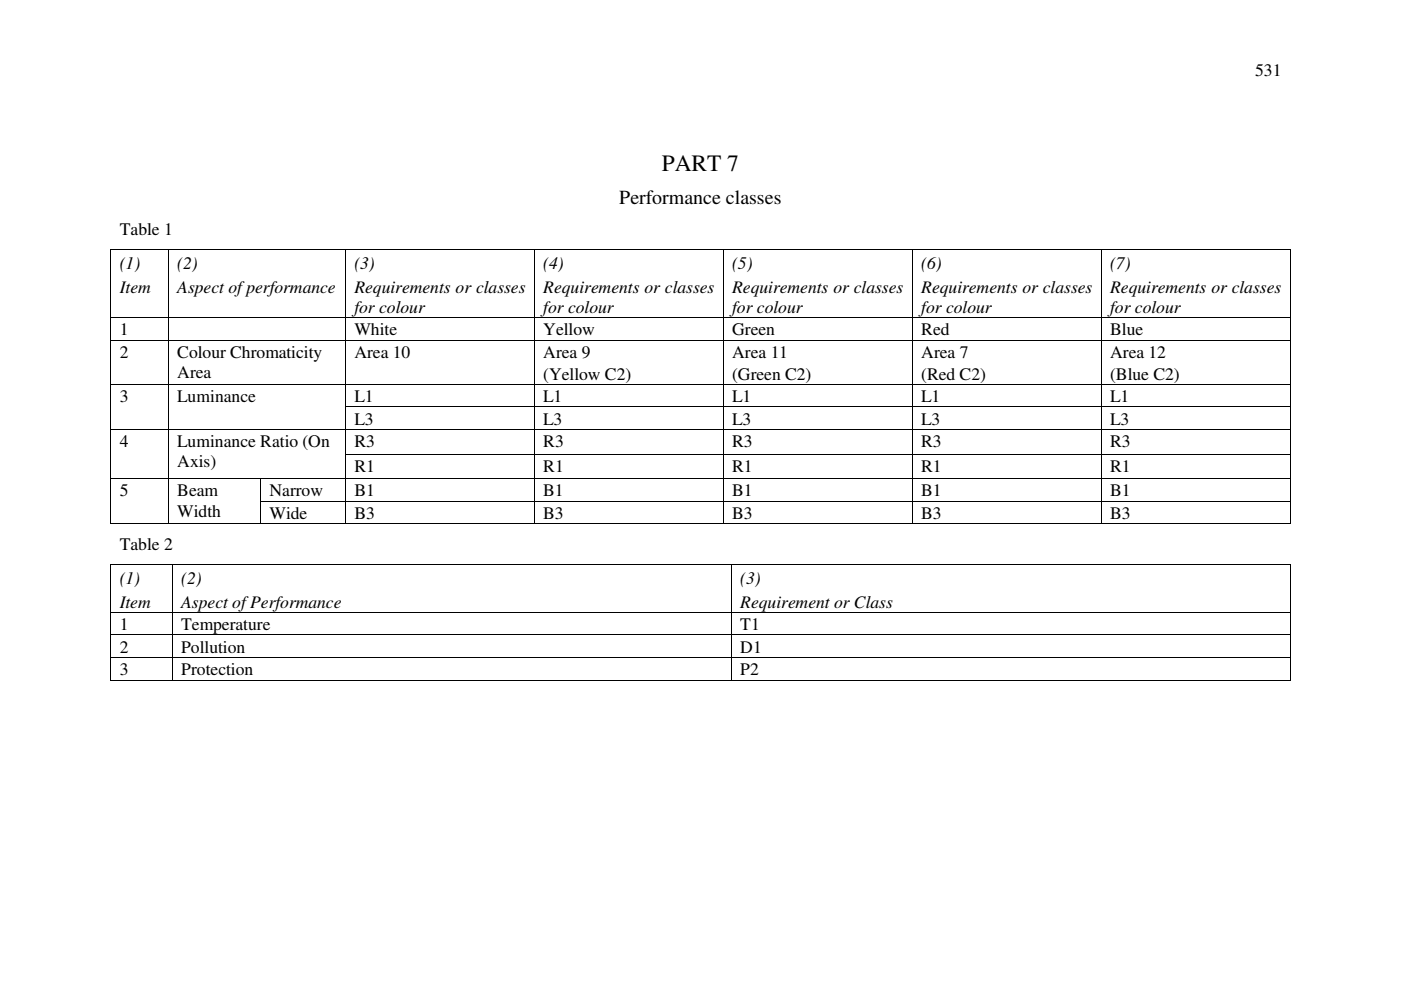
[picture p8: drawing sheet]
<svg xmlns="http://www.w3.org/2000/svg" width="297mm" height="210mm" viewBox="0 0 297 210" stroke-linecap="round" stroke-linejoin="round" font-family="sans-serif">
<defs><g id="words">
<text font-size="5" x="140.3" y="36.2">PART 7</text>
<text font-size="4.2" x="131.3" y="43.3">Performance classes</text>
<g font-size="3.7">
<text x="266.1" y="16">531</text>
<text x="25.4" y="49.8">Table 1</text>
<text x="25.4" y="57.1">(1)</text>
<text x="37.6" y="57.1">(2)</text>
<text x="75.1" y="57.1">(3)</text>
<text x="115.2" y="57.1">(4)</text>
<text x="155.2" y="57.1">(5)</text>
<text x="195.3" y="57.1">(6)</text>
<text x="235.4" y="57.1">(7)</text>
<text x="25.4" y="62.1">Item</text>
<text x="37.6" y="62.1">Aspect of performance</text>
<text x="75.1" y="62.1">Requirements or classes</text>
<text x="115.2" y="62.1">Requirements or classes</text>
<text x="155.2" y="62.1">Requirements or classes</text>
<text x="195.3" y="62.1">Requirements or classes</text>
<text x="235.4" y="62.1">Requirements or classes</text>
<text x="25.4" y="71.1">1</text>
<text x="75.1" y="66.3">for colour</text>
<text x="75.1" y="71.1">White</text>
<text x="115.2" y="66.3">for colour</text>
<text x="115.2" y="71.1">Yellow</text>
<text x="155.2" y="66.3">for colour</text>
<text x="155.2" y="71.1">Green</text>
<text x="195.3" y="66.3">for colour</text>
<text x="195.3" y="71.1">Red</text>
<text x="235.4" y="66.3">for colour</text>
<text x="235.4" y="71.1">Blue</text>
<text x="25.4" y="75.9">2</text>
<text x="37.6" y="75.9">Colour Chromaticity</text>
<text x="75.1" y="75.9">Area 10</text>
<text x="115.2" y="75.9">Area 9</text>
<text x="155.2" y="75.9">Area 11</text>
<text x="195.3" y="75.9">Area 7</text>
<text x="235.4" y="75.9">Area 12</text>
<text x="37.6" y="80.1">Area</text>
<text x="115.2" y="80.5">(Yellow C2)</text>
<text x="155.2" y="80.5">(Green C2)</text>
<text x="195.3" y="80.5">(Red C2)</text>
<text x="235.4" y="80.5">(Blue C2)</text>
<text x="25.4" y="85.3">3</text>
<text x="37.6" y="85.3">Luminance</text>
<text x="75.1" y="85.3">L1</text>
<text x="115.2" y="85.3">L1</text>
<text x="155.2" y="85.3">L1</text>
<text x="195.3" y="85.3">L1</text>
<text x="235.4" y="85.3">L1</text>
<text x="25.4" y="94.8">4</text>
<text x="37.6" y="94.8">Luminance Ratio (On</text>
<text x="75.1" y="94.8">R3</text>
<text x="75.1" y="90">L3</text>
<text x="115.2" y="94.8">R3</text>
<text x="115.2" y="90">L3</text>
<text x="155.2" y="94.8">R3</text>
<text x="155.2" y="90">L3</text>
<text x="195.3" y="94.8">R3</text>
<text x="195.3" y="90">L3</text>
<text x="235.4" y="94.8">R3</text>
<text x="235.4" y="90">L3</text>
<text x="37.6" y="99.1">Axis)</text>
<text x="75.1" y="100">R1</text>
<text x="115.2" y="100">R1</text>
<text x="155.2" y="100">R1</text>
<text x="195.3" y="100">R1</text>
<text x="235.4" y="100">R1</text>
<text x="25.4" y="105.2">5</text>
<text x="37.6" y="105.2">Beam</text>
<text x="57.1" y="105.2">Narrow</text>
<text x="75.1" y="105.2">B1</text>
<text x="115.2" y="105.2">B1</text>
<text x="155.2" y="105.2">B1</text>
<text x="195.3" y="105.2">B1</text>
<text x="235.4" y="105.2">B1</text>
<text x="37.6" y="109.5">Width</text>
<text x="57.1" y="110">Wide</text>
<text x="75.1" y="110">B3</text>
<text x="115.2" y="110">B3</text>
<text x="155.2" y="110">B3</text>
<text x="195.3" y="110">B3</text>
<text x="235.4" y="110">B3</text>
<text x="25.4" y="116.6">Table 2</text>
<text x="25.4" y="123.9">(1)</text>
<text x="38.4" y="123.9">(2)</text>
<text x="157" y="123.9">(3)</text>
<text x="25.4" y="128.9">Item</text>
<text x="38.4" y="128.9">Aspect of Performance</text>
<text x="157" y="128.9">Requirement or Class</text>
<text x="25.4" y="133.6">1</text>
<text x="38.4" y="133.6">Temperature</text>
<text x="157" y="133.6">T1</text>
<text x="25.4" y="138.4">2</text>
<text x="25.4" y="143.2">3</text>
<text x="38.4" y="138.4">Pollution</text>
<text x="38.4" y="143.2">Protection</text>
<text x="157" y="138.4">D1</text>
<text x="157" y="143.2">P2</text>
</g>
</g></defs>
<g fill="#000">
<path d="M23.4 52.9h.2v.1h-.2zM35.6 52.9h.2v.1h-.2zM73.1 52.9h.2v.1h-.2zM113.2 52.9h.2v.1h-.2zM153.3 52.9h.2v.1h-.2zM193.3 52.9h.2v.1h-.2zM233.4 52.9h.1v.1h-.1zM273.4 52.9h.2v.1h-.2zM23.4 67.2h.2v.2h-.2zM23.4 72h.2v.2h-.2zM35.6 67.2h.2v.2h-.2zM35.6 72h.2v.2h-.2z"/>
<path d="M73.1 67.2h.2v.2h-.2zM73.1 72h.2v.2h-.2zM113.2 67.2h.2v.2h-.2zM113.2 72h.2v.2h-.2zM153.3 67.2h.2v.2h-.2zM153.3 72h.2v.2h-.2zM193.3 67.2h.2v.2h-.2zM193.3 72h.2v.2h-.2zM233.4 67.2h.1v.2h-.1zM233.4 72h.1v.2h-.1zM273.4 67.2h.2v.2h-.2zM273.4 72h.2v.2h-.2z"/>
<path d="M23.4 81.4h.2v.2h-.2zM23.4 86.2h.2v.2h-.2zM23.4 91h.2v.1h-.2zM23.4 96.2h.2v.2h-.2zM35.6 81.4h.2v.2h-.2zM35.6 86.2h.2v.2h-.2zM35.6 91h.2v.1h-.2zM35.6 96.2h.2v.2h-.2zM73.1 81.4h.2v.2h-.2zM73.1 86.2h.2v.2h-.2zM73.1 91h.2v.1h-.2zM73.1 96.2h.2v.2h-.2z"/>
<path d="M113.2 81.4h.2v.2h-.2zM113.2 86.2h.2v.2h-.2zM113.2 91h.2v.1h-.2zM113.2 96.2h.2v.2h-.2zM153.3 81.4h.2v.2h-.2zM153.3 86.2h.2v.2h-.2zM153.3 91h.2v.1h-.2zM153.3 96.2h.2v.2h-.2zM193.3 81.4h.2v.2h-.2zM193.3 86.2h.2v.2h-.2zM193.3 91h.2v.1h-.2zM193.3 96.2h.2v.2h-.2z"/>
<path d="M233.4 81.4h.1v.2h-.1zM233.4 86.2h.1v.2h-.1zM233.4 91h.1v.1h-.1zM233.4 96.2h.1v.2h-.1zM273.4 81.4h.2v.2h-.2zM273.4 86.2h.2v.2h-.2zM273.4 91h.2v.1h-.2zM273.4 96.2h.2v.2h-.2zM23.4 101.4h.2v.2h-.2zM23.4 106.2h.2v.1h-.2zM23.4 111h.2v.2h-.2zM23.4 119.6h.2v.2h-.2z"/>
<path d="M35.6 101.4h.2v.2h-.2zM35.6 106.2h.2v.1h-.2zM35.6 111h.2v.2h-.2zM36.4 119.6h.2v.2h-.2zM55.2 101.4h.1v.2h-.1zM55.2 106.2h.1v.1h-.1zM55.2 111h.1v.2h-.1zM73.1 101.4h.2v.2h-.2zM73.1 106.2h.2v.1h-.2zM73.1 111h.2v.2h-.2zM113.2 101.4h.2v.2h-.2zM113.2 106.2h.2v.1h-.2z"/>
<path d="M113.2 111h.2v.2h-.2zM153.3 101.4h.2v.2h-.2zM153.3 106.2h.2v.1h-.2zM153.3 111h.2v.2h-.2zM155 119.6h.1v.2h-.1zM193.3 101.4h.2v.2h-.2zM193.3 106.2h.2v.1h-.2zM193.3 111h.2v.2h-.2zM233.4 101.4h.1v.2h-.1zM233.4 106.2h.1v.1h-.1zM233.4 111h.1v.2h-.1zM273.4 101.4h.2v.2h-.2z"/>
<path d="M273.4 106.2h.2v.1h-.2zM273.4 111h.2v.2h-.2zM273.4 119.6h.2v.2h-.2zM23.4 129.8h.2v.1h-.2zM23.4 134.5h.2v.2h-.2zM23.4 139.3h.2v.2h-.2zM36.4 129.8h.2v.1h-.2zM36.4 134.5h.2v.2h-.2zM36.4 139.3h.2v.2h-.2zM155 129.8h.1v.1h-.1zM155 134.5h.1v.2h-.1zM155 139.3h.1v.2h-.1z"/>
<path d="M273.4 129.8h.2v.1h-.2zM273.4 134.5h.2v.2h-.2zM273.4 139.3h.2v.2h-.2zM23.4 144.1h.2v.2h-.2zM36.4 144.1h.2v.2h-.2zM155 144.1h.1v.2h-.1zM273.4 144.1h.2v.2h-.2z"/>
</g>
<g fill="none" stroke="#000" stroke-width=".21">
<path d="M23.5 53v14.2M23.6 53h12M35.7 53v14.2M35.8 53h37.3M73.2 53v14.2M73.3 53h39.9M113.3 53v14.2M113.4 53h39.9M153.4 53v14.2M153.5 53h39.8M193.4 53v14.2M193.5 53h39.9"/>
<path d="M233.5 53v14.2M233.5 53h39.9M273.5 53v14.2M23.5 67.4v4.6M23.5 72.2v9.2M23.6 67.3h12M23.6 72.1h12M35.7 67.4v4.6M35.7 72.2v9.2M35.8 67.3h37.3M35.8 72.1h37.3M73.2 67.4v4.6"/>
<path d="M73.2 72.2v9.2M73.3 67.3h39.9M73.3 72.1h39.9M113.3 67.4v4.6M113.3 72.2v9.2M113.4 67.3h39.9M113.4 72.1h39.9M153.4 67.4v4.6M153.4 72.2v9.2M153.5 67.3h39.8M153.5 72.1h39.8M193.4 67.4v4.6"/>
<path d="M193.4 72.2v9.2M193.5 67.3h39.9M193.5 72.1h39.9M233.5 67.4v4.6M233.5 72.2v9.2M233.5 67.3h39.9M233.5 72.1h39.9M273.5 67.4v4.6M273.5 72.2v9.2M23.5 81.6v4.6M23.5 86.4v4.6M23.5 91.1v5.1"/>
<path d="M23.5 96.4v5M23.6 81.5h12M23.6 91.1h12M35.7 81.6v4.6M35.7 86.4v4.6M35.7 91.1v5.1M35.7 96.4v5M35.8 81.5h37.3M35.8 91.1h37.3M73.2 81.6v4.6M73.2 86.4v4.6M73.2 91.1v5.1"/>
<path d="M73.2 96.4v5M73.3 81.5h39.9M73.3 86.3h39.9M73.3 91.1h39.9M73.3 96.3h39.9M113.3 81.6v4.6M113.3 86.4v4.6M113.3 91.1v5.1M113.3 96.4v5M113.4 81.5h39.9M113.4 86.3h39.9M113.4 91.1h39.9"/>
<path d="M113.4 96.3h39.9M153.4 81.6v4.6M153.4 86.4v4.6M153.4 91.1v5.1M153.4 96.4v5M153.5 81.5h39.8M153.5 86.3h39.8M153.5 91.1h39.8M153.5 96.3h39.8M193.4 81.6v4.6M193.4 86.4v4.6M193.4 91.1v5.1"/>
<path d="M193.4 96.4v5M193.5 81.5h39.9M193.5 86.3h39.9M193.5 91.1h39.9M193.5 96.3h39.9M233.5 81.6v4.6M233.5 86.4v4.6M233.5 91.1v5.1M233.5 96.4v5M233.5 81.5h39.9M233.5 86.3h39.9M233.5 91.1h39.9"/>
<path d="M233.5 96.3h39.9M273.5 81.6v4.6M273.5 86.4v4.6M273.5 91.1v5.1M273.5 96.4v5M23.5 101.6v4.6M23.5 106.3v4.7M23.5 119.8v10M23.6 101.5h12M23.6 111.1h12M23.6 119.7h12.8M35.7 101.6v4.6"/>
<path d="M35.7 106.3v4.7M35.8 101.5h19.4M35.8 111.1h19.4M36.5 119.8v10M36.6 119.7h118.4M55.2 101.6v4.6M55.2 106.3v4.7M55.3 101.5h17.8M55.3 106.3h17.8M55.3 111.1h17.8M73.2 101.6v4.6M73.2 106.3v4.7"/>
<path d="M73.3 101.5h39.9M73.3 106.3h39.9M73.3 111.1h39.9M113.3 101.6v4.6M113.3 106.3v4.7M113.4 101.5h39.9M113.4 106.3h39.9M113.4 111.1h39.9M153.4 101.6v4.6M153.4 106.3v4.7M153.5 101.5h39.8M153.5 106.3h39.8"/>
<path d="M153.5 111.1h39.8M155.1 119.8v10M155.1 119.7h118.3M193.4 101.6v4.6M193.4 106.3v4.7M193.5 101.5h39.9M193.5 106.3h39.9M193.5 111.1h39.9M233.5 101.6v4.6M233.5 106.3v4.7M233.5 101.5h39.9M233.5 106.3h39.9"/>
<path d="M233.5 111.1h39.9M273.5 101.6v4.6M273.5 106.3v4.7M273.5 119.8v10M23.5 129.9v4.6M23.5 134.7v4.6M23.5 139.5v4.6M23.6 129.8h12.8M23.6 134.6h12.8M23.6 139.4h12.8M36.5 129.9v4.6M36.5 134.7v4.6"/>
<path d="M36.5 139.5v4.6M36.6 129.8h118.4M36.6 134.6h118.4M36.6 139.4h118.4M155.1 129.9v4.6M155.1 134.7v4.6M155.1 139.5v4.6M155.1 129.8h118.3M155.1 134.6h118.3M155.1 139.4h118.3M273.5 129.9v4.6M273.5 134.7v4.6"/>
<path d="M273.5 139.5v4.6M23.6 144.2h12.8M36.6 144.2h118.4M155.1 144.2h118.3"/>
</g>
<use href="#words"/>
</svg>
